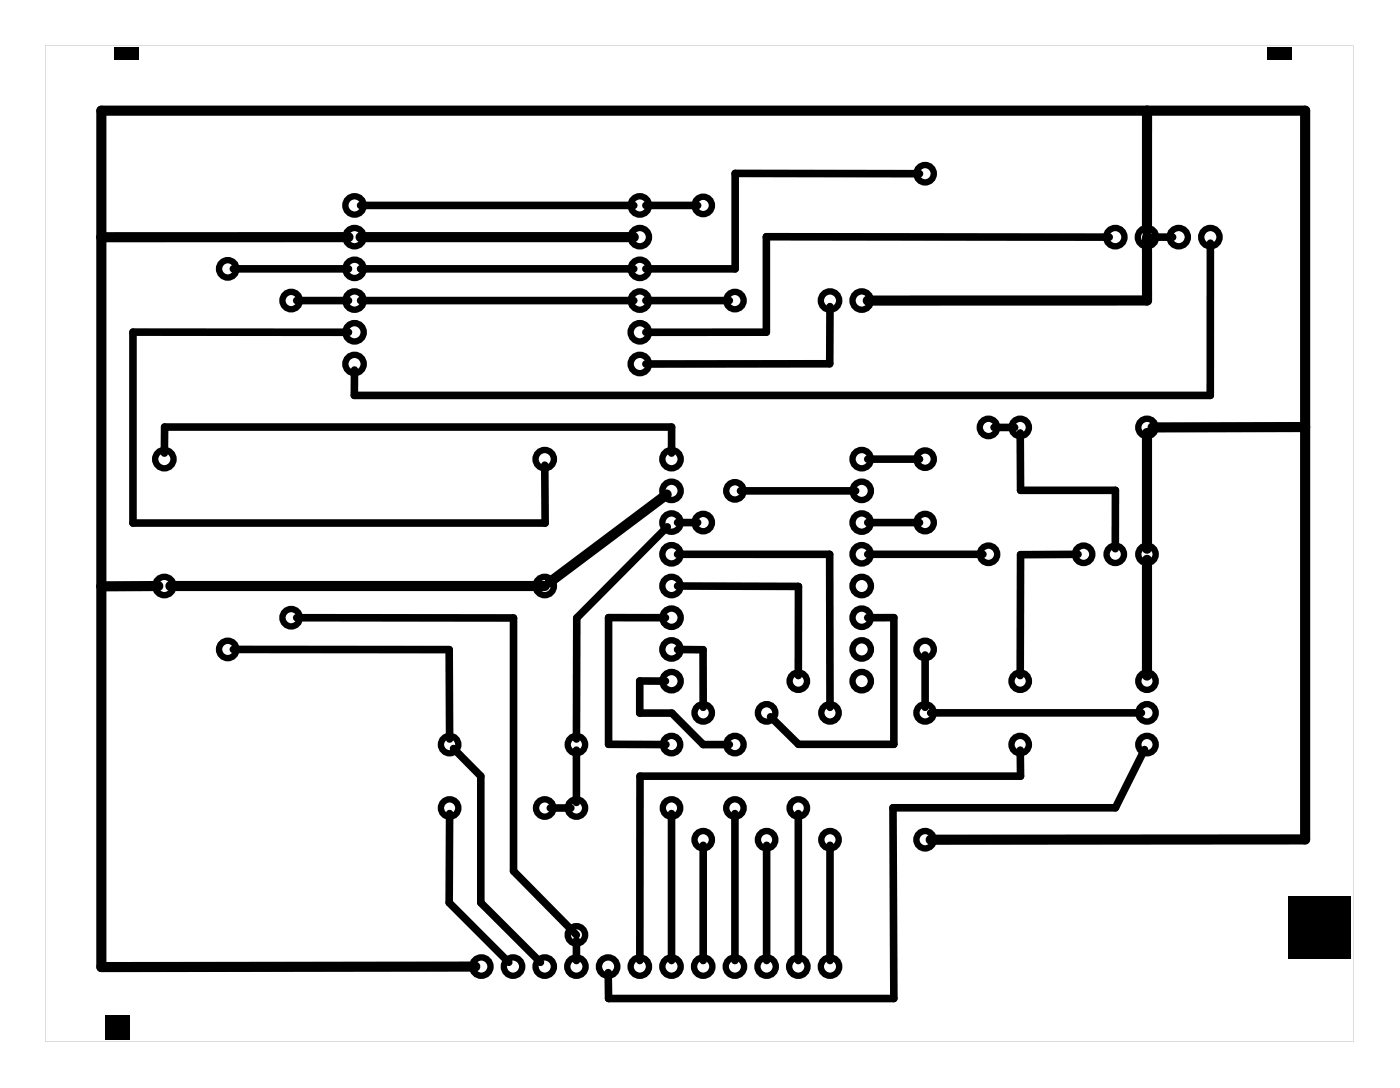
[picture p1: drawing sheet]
<svg xmlns="http://www.w3.org/2000/svg" width="112mm" height="87mm" viewBox="0 0 112 87" stroke-linecap="round" stroke-linejoin="round" font-family="sans-serif">
<g fill="#000">
<path d="M9.1 3.8h2v1h-2zM101.5 3.8h2v1h-2zM103.2 71.8h5v5h-5zM8.4 81.3h2v2h-2z"/>
<path d="M3.6 3.6v79.8h104.8v-79.8zM3.6 3.6h104.8v79.8h-104.8z"/>
</g>
<g fill="none" stroke="#000" stroke-width=".51">
<circle cx="28.4" cy="16.5" r=".74"/>
<circle cx="28.4" cy="19" r=".74"/>
<circle cx="51.3" cy="16.5" r=".74"/>
<circle cx="51.3" cy="19" r=".74"/>
<circle cx="56.3" cy="16.5" r=".7"/>
<circle cx="74.1" cy="13.9" r=".7"/>
<circle cx="89.4" cy="19" r=".74"/>
<circle cx="91.9" cy="19" r=".74"/>
<circle cx="94.4" cy="19" r=".74"/>
<circle cx="97" cy="19" r=".74"/>
<circle cx="13.2" cy="36.8" r=".74"/>
<circle cx="18.2" cy="21.5" r=".7"/>
<circle cx="23.3" cy="24.1" r=".7"/>
<circle cx="28.4" cy="26.6" r=".74"/>
<circle cx="28.4" cy="29.2" r=".74"/>
<circle cx="28.4" cy="21.5" r=".74"/>
<circle cx="28.4" cy="24.1" r=".74"/>
<circle cx="43.6" cy="36.8" r=".74"/>
<circle cx="51.3" cy="26.6" r=".74"/>
<circle cx="51.3" cy="29.2" r=".74"/>
<circle cx="51.3" cy="21.5" r=".74"/>
<circle cx="51.3" cy="24.1" r=".74"/>
<circle cx="53.8" cy="36.8" r=".74"/>
<circle cx="53.8" cy="39.3" r=".74"/>
<circle cx="58.9" cy="24.1" r=".7"/>
<circle cx="58.9" cy="39.3" r=".7"/>
<circle cx="66.5" cy="24.1" r=".74"/>
<circle cx="69" cy="36.8" r=".74"/>
<circle cx="69" cy="39.3" r=".74"/>
<circle cx="69" cy="24.1" r=".74"/>
<circle cx="74.1" cy="36.8" r=".7"/>
<circle cx="79.2" cy="34.2" r=".7"/>
<circle cx="81.7" cy="34.2" r=".7"/>
<circle cx="91.9" cy="34.2" r=".7"/>
<circle cx="13.2" cy="46.9" r=".74"/>
<circle cx="18.2" cy="52" r=".7"/>
<circle cx="23.3" cy="49.5" r=".7"/>
<circle cx="36" cy="59.6" r=".7"/>
<circle cx="43.6" cy="46.9" r=".74"/>
<circle cx="46.2" cy="59.6" r=".7"/>
<circle cx="53.8" cy="59.6" r=".7"/>
<circle cx="53.8" cy="52" r=".74"/>
<circle cx="53.8" cy="54.6" r=".74"/>
<circle cx="53.8" cy="46.9" r=".74"/>
<circle cx="53.8" cy="49.5" r=".74"/>
<circle cx="53.8" cy="44.4" r=".74"/>
<circle cx="53.8" cy="41.9" r=".74"/>
<circle cx="56.3" cy="41.9" r=".7"/>
<circle cx="56.3" cy="57.1" r=".7"/>
<circle cx="58.9" cy="59.6" r=".7"/>
<circle cx="61.4" cy="57.1" r=".7"/>
<circle cx="64" cy="54.6" r=".7"/>
<circle cx="66.5" cy="57.1" r=".7"/>
<circle cx="69" cy="52" r=".74"/>
<circle cx="69" cy="54.6" r=".74"/>
<circle cx="69" cy="46.9" r=".74"/>
<circle cx="69" cy="49.5" r=".74"/>
<circle cx="69" cy="41.9" r=".74"/>
<circle cx="69" cy="44.4" r=".74"/>
<circle cx="74.1" cy="57.1" r=".7"/>
<circle cx="74.1" cy="52" r=".7"/>
<circle cx="74.1" cy="41.9" r=".7"/>
<circle cx="79.2" cy="44.4" r=".7"/>
<circle cx="81.7" cy="54.6" r=".7"/>
<circle cx="81.7" cy="59.6" r=".7"/>
<circle cx="86.8" cy="44.4" r=".7"/>
<circle cx="89.4" cy="44.4" r=".7"/>
<circle cx="91.9" cy="44.4" r=".7"/>
<circle cx="91.9" cy="57.1" r=".7"/>
<circle cx="91.9" cy="59.6" r=".7"/>
<circle cx="91.9" cy="54.6" r=".7"/>
<circle cx="36" cy="64.7" r=".7"/>
<circle cx="38.6" cy="77.4" r=".74"/>
<circle cx="41.1" cy="77.4" r=".74"/>
<circle cx="43.6" cy="64.7" r=".7"/>
<circle cx="43.6" cy="77.4" r=".74"/>
<circle cx="46.2" cy="74.9" r=".7"/>
<circle cx="46.2" cy="64.7" r=".7"/>
<circle cx="46.2" cy="77.4" r=".74"/>
<circle cx="48.7" cy="77.4" r=".74"/>
<circle cx="51.3" cy="77.4" r=".74"/>
<circle cx="53.8" cy="64.7" r=".7"/>
<circle cx="53.8" cy="77.4" r=".74"/>
<circle cx="56.3" cy="67.3" r=".7"/>
<circle cx="56.3" cy="77.4" r=".74"/>
<circle cx="58.9" cy="64.7" r=".7"/>
<circle cx="58.9" cy="77.4" r=".74"/>
<circle cx="61.4" cy="67.3" r=".7"/>
<circle cx="61.4" cy="77.4" r=".74"/>
<circle cx="64" cy="64.7" r=".7"/>
<circle cx="64" cy="77.4" r=".74"/>
<circle cx="66.5" cy="67.3" r=".7"/>
<circle cx="66.5" cy="77.4" r=".74"/>
<circle cx="74.1" cy="67.3" r=".7"/>
</g>
<g fill="none" stroke="#000" stroke-width=".61">
<path d="M28.9 16.5h21.9M51.8 16.5h4.1M73.7 13.9h-14.8v7.6h-7.1M88.9 19h-27.5v7.6h-9.6M92.4 19h1.6M97 19.5v12.2h-68.6v-2.1M13.2 36.3v-2.1h40.6v2.1M18.7 21.5h9.2M23.8 24.1h4.1M27.9 26.6h-17.2v15.3h33v-4.6M28.9 24.1h21.9M28.9 21.5h21.9"/>
<path d="M51.8 24.1h6.6M59.3 39.3h9.3M66.5 24.6v4.5l-14.7 .1M69.5 36.8h4.2M79.7 34.2h1.6M81.8 34.7v4.6h7.6v4.6M18.7 52h17.3v7.2M23.8 49.5h17.3v20.3l5.1 5.1M36.3 59.9l2.2 2.3v10.1l4.8 4.8M53.3 54.5h-2v2.6h2.5l2.5 2.5h2.1M53.3 49.5h-4.5v10.1h4.6M53.5 42.2l-7.3 7.3v9.7"/>
<path d="M54.3 44.4h12.2v12.2M54.3 41.9h1.6M54.3 46.9l9.7 .1v7.1M54.3 52h2v4.6M69.5 41.9h4.2M69.5 44.4h9.3M69.5 49.5h2.1v10.1h-7.6l-2.3-2.2M74.1 52.5v4.1M74.6 57.1h16.9M86.4 44.4h-4.6v9.7M36 65.2v7.1l4.8 4.8M44.1 64.7h1.6"/>
<path d="M46.2 60.1v4.2M46.2 75.3v1.6M53.8 65.2v11.7M56.3 67.7v9.2M58.9 65.2v11.7M61.4 67.7v9.2M64 65.2v11.7M66.5 67.7v9.2M81.8 60.1v2.1h-30.5v14.7M91.7 60l-2.3 4.7h-17.8v15.3h-22.8l-.1-2.1"/>
</g>
<path d="M27.9 19h-19.8M28.9 19h21.9M91.9 19v5.1h-22.4M91.9 8.9v9.6M53.4 39.6l-9.4 7M91.9 34.7v9.2M104.6 34.2h-12.2M12.7 46.9l-4.6 .1M13.7 46.9h29.9M91.9 44.8v9.3M74.6 67.3l30-.1v-58.3h-96.5v68.6l30-.1" fill="none" stroke="#000" stroke-width=".81"/>
</svg>
